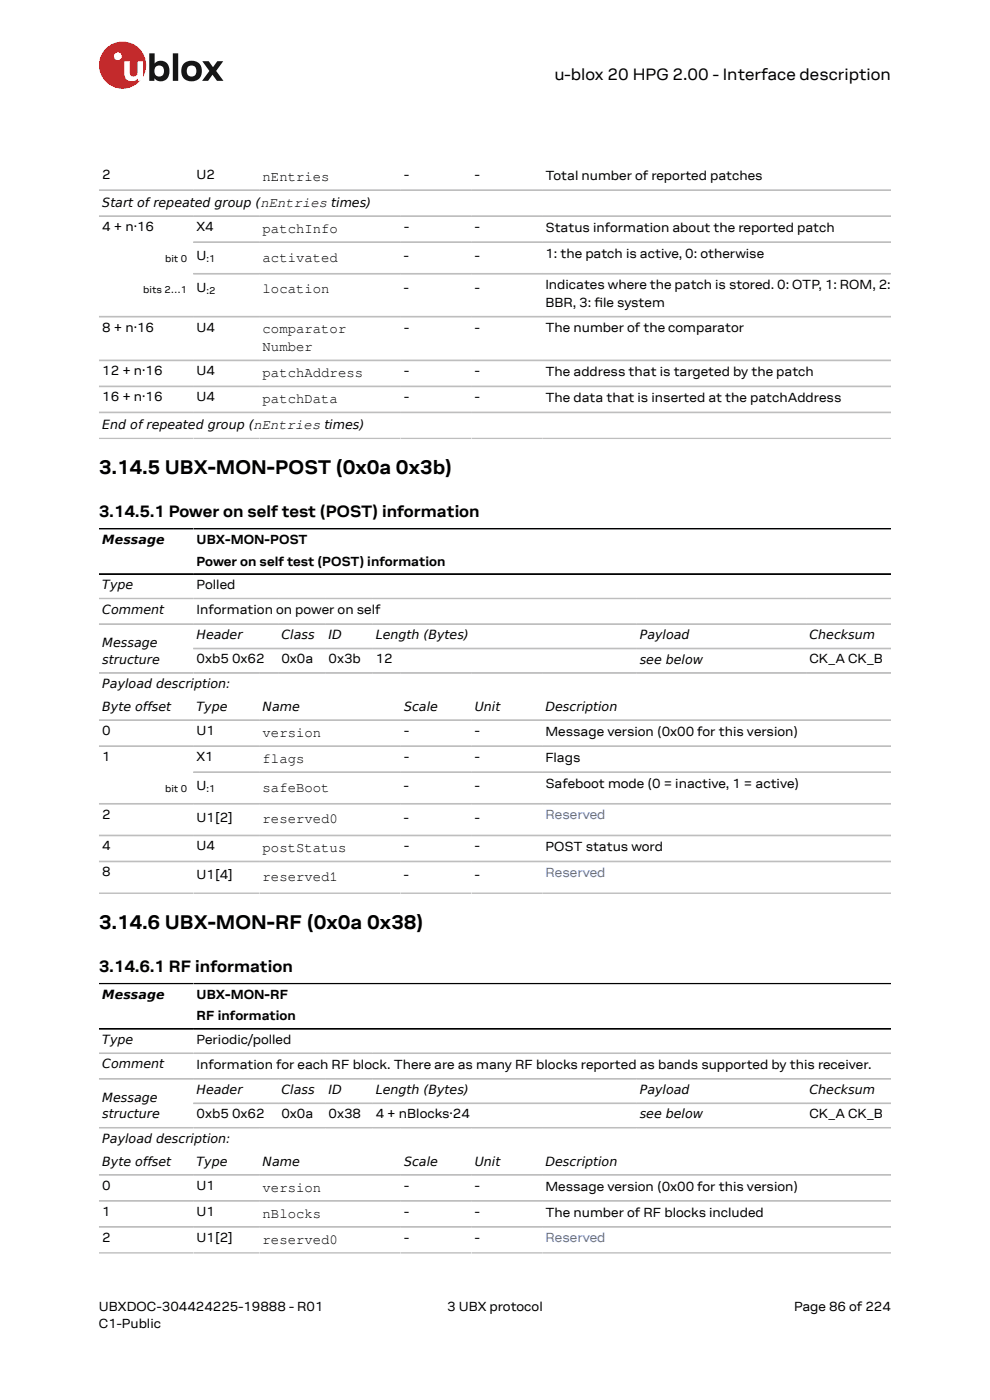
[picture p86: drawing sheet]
<svg xmlns="http://www.w3.org/2000/svg" width="210mm" height="297mm" viewBox="0 0 210 297" stroke-linecap="round" stroke-linejoin="round" font-family="sans-serif">
<defs><g id="words">
<g font-size="4.2">
<text x="21" y="100.7">3.14.5 UBX-MON-POST (0x0a 0x3b)</text>
<text x="21" y="197.1">3.14.6 UBX-MON-RF (0x0a 0x38)</text>
</g>
<g font-size="3.5">
<text x="117.6" y="17">u-blox 20 HPG 2.00 - Interface description</text>
<text x="21" y="109.8">3.14.5.1 Power on self test (POST) information</text>
<text x="21" y="206.2">3.14.6.1 RF information</text>
</g>
<g font-size="3">
<text x="55.7" y="38.4">nEntries</text>
<text x="55.7" y="49.4">patchInfo</text>
<text x="55.7" y="55.5">activated</text>
<text x="55.7" y="62.2">location</text>
<text x="55.7" y="70.7">comparator</text>
<text x="55.7" y="74.5">Number</text>
<text x="55.7" y="80">patchAddress</text>
<text x="55.7" y="85.5">patchData</text>
<text x="55.7" y="156.3">version</text>
<text x="55.7" y="161.8">flags</text>
<text x="55.7" y="167.9">safeBoot</text>
<text x="55.7" y="174.7">reserved0</text>
<text x="55.7" y="180.8">postStatus</text>
<text x="55.7" y="186.9">reserved1</text>
<text x="55.7" y="252.8">version</text>
<text x="55.7" y="258.3">nBlocks</text>
<text x="55.7" y="263.8">reserved0</text>
</g>
<g font-size="2.8">
<text x="21.7" y="38">2</text>
<text x="41.7" y="38">U2</text>
<text x="85.7" y="38">-</text>
<text x="100.7" y="38">-</text>
<text x="115.7" y="38.1">Total number of reported patches</text>
<text x="21.7" y="49">4 + n·16</text>
<text x="41.7" y="49">X4</text>
<text x="85.7" y="49">-</text>
<text x="100.7" y="49">-</text>
<text x="115.7" y="49.2">Status information about the reported patch</text>
<text x="41.7" y="55.1">U</text>
<text x="85.7" y="55.1">-</text>
<text x="100.7" y="55.1">-</text>
<text x="115.7" y="54.7">1: the patch is active, 0: otherwise</text>
<text x="41.7" y="61.8">U</text>
<text x="85.7" y="61.8">-</text>
<text x="100.7" y="61.8">-</text>
<text x="115.7" y="61.4">Indicates where the patch is stored. 0: OTP, 1: ROM, 2:</text>
<text x="115.7" y="65.1">BBR, 3: fle system</text>
<text x="126.1" y="65.1">i</text>
<text x="21.7" y="70.4">8 + n·16</text>
<text x="41.7" y="70.4">U4</text>
<text x="85.7" y="70.4">-</text>
<text x="100.7" y="70.4">-</text>
<text x="115.7" y="70.5">The number of the comparator</text>
<text x="21.7" y="79.6">12 + n·16</text>
<text x="41.7" y="79.6">U4</text>
<text x="85.7" y="79.6">-</text>
<text x="100.7" y="79.6">-</text>
<text x="115.7" y="79.8">The address that is targeted by the patch</text>
<text x="21.7" y="85.1">16 + n·16</text>
<text x="41.7" y="85.1">U4</text>
<text x="85.7" y="85.1">-</text>
<text x="100.7" y="85.1">-</text>
<text x="115.7" y="85.3">The data that is inserted at the patchAddress</text>
<text x="41.7" y="115.5">UBX-MON-POST</text>
<text x="41.7" y="120">Power on self test (POST) information</text>
<text x="41.7" y="124.9">Polled</text>
<text x="41.7" y="130.3">Information on power on self</text>
<text x="41.7" y="140.7">0xb5 0x62</text>
<text x="59.7" y="140.7">0x0a</text>
<text x="69.7" y="140.7">0x3b</text>
<text x="79.7" y="140.7">12</text>
<text x="171.7" y="140.7">CK_A CK_B</text>
<text x="21.7" y="155.9">0</text>
<text x="41.7" y="155.9">U1</text>
<text x="85.7" y="155.9">-</text>
<text x="100.7" y="155.9">-</text>
<text x="21.7" y="161.5">1</text>
<text x="41.7" y="161.5">X1</text>
<text x="85.7" y="161.5">-</text>
<text x="100.7" y="161.5">-</text>
<text x="115.7" y="156.1">Message version (0x00 for this version)</text>
<text x="115.7" y="161.6">Flags</text>
<text x="41.7" y="167.6">U</text>
<text x="85.7" y="167.6">-</text>
<text x="100.7" y="167.6">-</text>
<text x="115.7" y="167.1">Safeboot mode (0 = inactive, 1 = active)</text>
<text x="21.7" y="173.7">2</text>
<text x="41.7" y="174.3">U1[2]</text>
<text x="85.7" y="174.3">-</text>
<text x="100.7" y="174.3">-</text>
<text x="21.7" y="180.4">4</text>
<text x="21.7" y="185.9">8</text>
<text x="41.7" y="180.4">U4</text>
<text x="85.7" y="180.4">-</text>
<text x="100.7" y="180.4">-</text>
<text x="115.7" y="180.5">POST status word</text>
<text x="41.7" y="186.5">U1[4]</text>
<text x="85.7" y="186.5">-</text>
<text x="100.7" y="186.5">-</text>
<text x="41.7" y="212">UBX-MON-RF</text>
<text x="41.7" y="216.5">RF information</text>
<text x="41.7" y="221.4">Periodic/polled</text>
<text x="41.7" y="226.8">Information for each RF block. There are as many RF blocks reported as bands supported by this receiver.</text>
<text x="41.7" y="237.2">0xb5 0x62</text>
<text x="59.7" y="237.2">0x0a</text>
<text x="69.7" y="237.2">0x38</text>
<text x="79.7" y="237.2">4 + nBlocks·24</text>
<text x="171.7" y="237.2">CK_A CK_B</text>
<text x="21.7" y="252.4">0</text>
<text x="21.7" y="257.9">1</text>
<text x="41.7" y="252.4">U1</text>
<text x="41.7" y="257.9">U1</text>
<text x="85.7" y="252.4">-</text>
<text x="85.7" y="257.9">-</text>
<text x="100.7" y="252.4">-</text>
<text x="100.7" y="257.9">-</text>
<text x="115.7" y="252.6">Message version (0x00 for this version)</text>
<text x="21.7" y="263.5">2</text>
<text x="41.7" y="263.5">U1[2]</text>
<text x="85.7" y="263.5">-</text>
<text x="100.7" y="263.5">-</text>
<text x="115.7" y="258.1">The number of RF blocks included</text>
<text x="21" y="278">UBXDOC-304424225-19888 - R01</text>
<text x="21" y="281.8">C1-Public</text>
<text x="94.9" y="278">3 UBX protocol</text>
<text x="168.4" y="278">Page 86 of 224</text>
</g>
<g font-size="2.8" fill="#4664b4">
<text x="115.7" y="173.8">Reserved</text>
<text x="115.7" y="186.1">Reserved</text>
<text x="115.7" y="263.5">Reserved</text>
</g>
<g font-size="2.7">
<text x="21.7" y="43.9">Start of repeated group (nEntries times)</text>
<text x="21.7" y="91">End of repeated group (nEntries times)</text>
<text x="21.7" y="115.4">Message</text>
<text x="21.7" y="125">Type</text>
<text x="21.7" y="130.2">Comment</text>
<text x="21.7" y="137.4">Message</text>
<text x="41.7" y="135.6">Header</text>
<text x="59.7" y="135.6">Class</text>
<text x="69.7" y="135.6">ID</text>
<text x="79.7" y="135.6">Length (Bytes)</text>
<text x="135.7" y="135.6">Payload</text>
<text x="171.7" y="135.6">Checksum</text>
<text x="21.7" y="140.8">structure</text>
<text x="135.7" y="140.8">see below</text>
<text x="21.7" y="146">Payload description:</text>
<text x="21.7" y="150.8">Byte offset</text>
<text x="41.7" y="150.8">Type</text>
<text x="55.7" y="150.8">Name</text>
<text x="85.7" y="150.8">Scale</text>
<text x="100.7" y="150.8">Unit</text>
<text x="115.7" y="150.8">Description</text>
<text x="21.7" y="211.9">Message</text>
<text x="21.7" y="221.5">Type</text>
<text x="21.7" y="226.6">Comment</text>
<text x="21.7" y="233.8">Message</text>
<text x="41.7" y="232.1">Header</text>
<text x="59.7" y="232.1">Class</text>
<text x="69.7" y="232.1">ID</text>
<text x="79.7" y="232.1">Length (Bytes)</text>
<text x="135.7" y="232.1">Payload</text>
<text x="171.7" y="232.1">Checksum</text>
<text x="21.7" y="237.3">structure</text>
<text x="135.7" y="237.3">see below</text>
<text x="21.7" y="242.4">Payload description:</text>
<text x="21.7" y="247.3">Byte offset</text>
<text x="41.7" y="247.3">Type</text>
<text x="55.7" y="247.3">Name</text>
<text x="85.7" y="247.3">Scale</text>
<text x="100.7" y="247.3">Unit</text>
<text x="115.7" y="247.3">Description</text>
</g>
<g font-size="2.1">
<text x="35" y="55.7">bit 0</text>
<text x="43.8" y="55.7">:1</text>
<text x="30.4" y="62.2">bits 2…1</text>
<text x="43.8" y="62.4">:2</text>
<text x="35" y="168.1">bit 0</text>
<text x="43.8" y="168.1">:1</text>
</g>
</g></defs>
<circle cx="26" cy="13.8" r="5" fill="#ed2023"/>
<circle cx="25" cy="11.9" r=".83" fill="#fff"/>
<g fill="#151516">
<path d="M36.7 11.3h1.1v5.9h-1.1z"/>
<path d="M42.9 13h1.4l.9 1.3 .9-1.3h1.3l-1.6 2 1.6 2.2h-1.4l-.9-1.4-1 1.4h-1.2l1.5-2.1z"/>
<path d="M33 14.2a1.17 1.17 0 0 0-.1 1.5 1.17 1.17 0 0 0 1.4 .4 1.16 1.16 0 0 0 .4-1.6 1.16 1.16 0 0 0-1.7-.3zM31.7 11.3h1.1v2.2a1.82 1.82 0 0 1 2.2-.4 1.82 1.82 0 0 1 .9 2 1.83 1.83 0 0 1-1 2 1.83 1.83 0 0 1-2.1-.5v.6h-1.1z"/>
<path d="M39.9 14.2a1.18 1.18 0 0 0-.2 1.5 1.18 1.18 0 0 0 1.5 .4 1.18 1.18 0 0 0 .4-1.6 1.18 1.18 0 0 0-1.5-.5zM38.4 15a2.25 2.25 0 0 1 4.5 0 2.25 2.25 0 0 1-4.5 0z"/>
</g>
<path d="M26.4 13h1.1v2.5a.84 .84 0 0 0 1 .7 .84 .84 0 0 0 .7-.9v-2.3h1.1v4.2h-1.1v-.5a1.59 1.59 0 0 1-1.8 .5 1.59 1.59 0 0 1-1-1.6z" fill="#fff"/>
<g fill="none" stroke="#bebebe" stroke-width=".35">
<path d="M21 40.3h168M21 45.8h168M41 58.1h148M41 51.4h148M21 67.2h168M21 76.5h168M21 82h168M21 87.5h168M21 93h168M21 127h168M21 132.4h168M189 137.6h-148"/>
<path d="M21 142.8h168M21 152.8h168M21 158.3h168M21 170.5h168M21 177.2h168M41 163.8h148M21 182.8h168M21 189.5h168M21 223.4h168M21 228.9h168M21 239.2h168M41 234.1h148"/>
<path d="M21 249.2h168M21 254.8h168M21 260.3h168M21 265.8h168"/>
</g>
<path d="M21 112.2h168M21 121.8h168M21 208.7h168M21 218.3h168" fill="none" stroke="#000" stroke-width=".35"/>
<use href="#words"/>
</svg>
